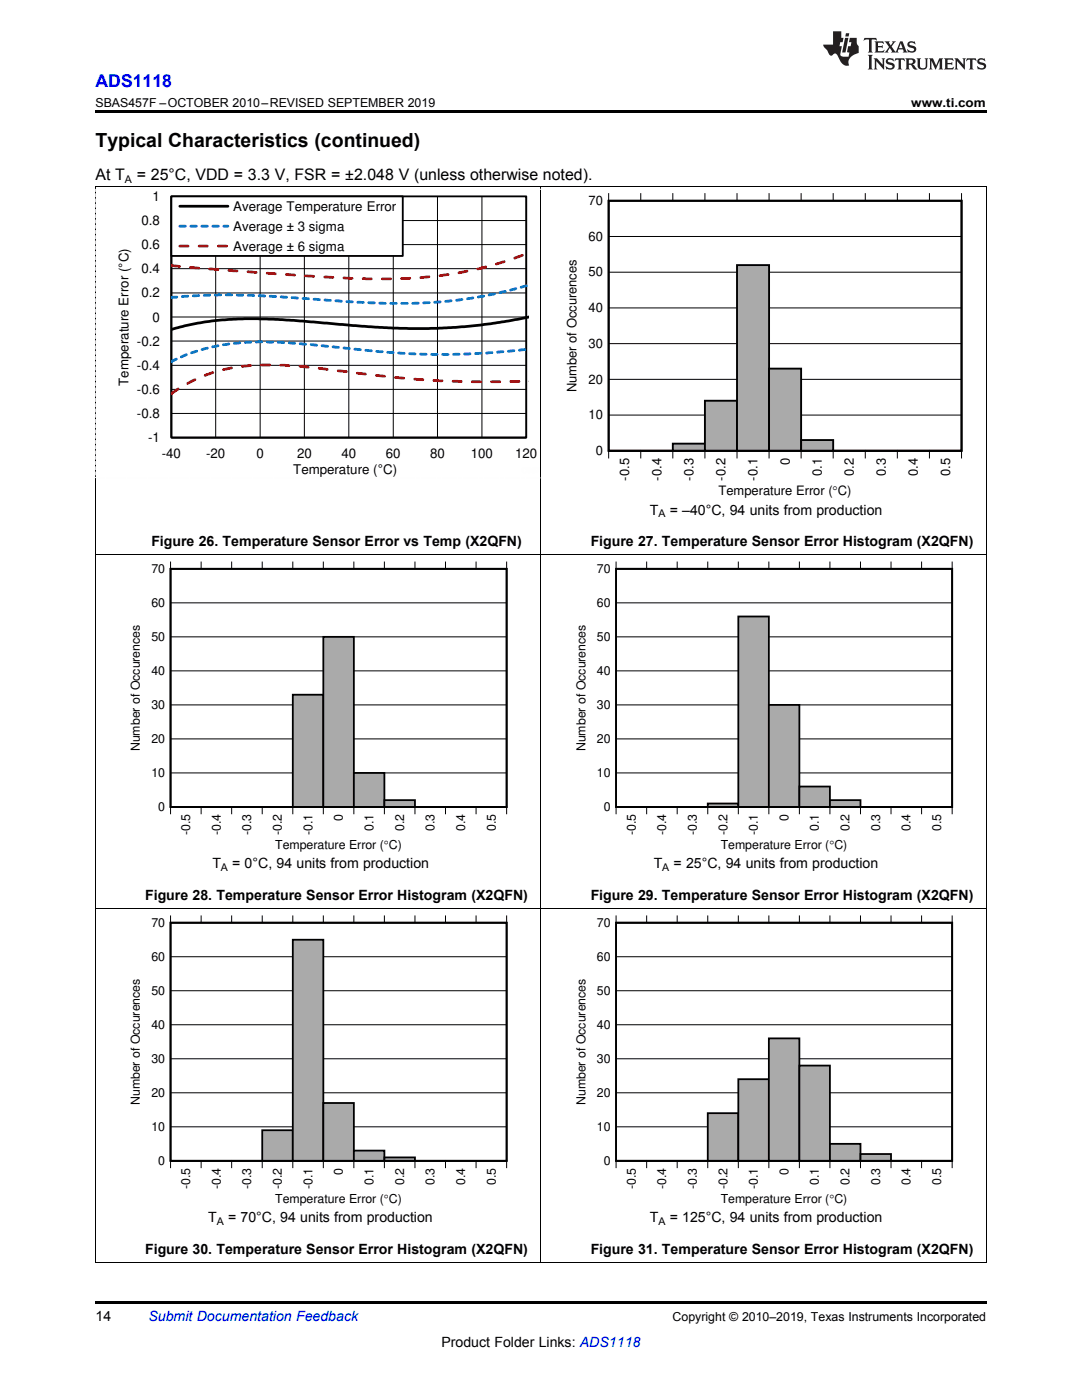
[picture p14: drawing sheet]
<svg xmlns="http://www.w3.org/2000/svg" width="216mm" height="279mm" viewBox="0 0 216 279" stroke-linecap="round" stroke-linejoin="round" font-family="sans-serif">
<defs><g id="words">
<text font-size="3.9" x="19" y="29.3">Typical Characteristics (continued)</text>
<text font-size="3.5" fill="#00f" x="19" y="17.3">ADS1118</text>
<g font-size="3.2">
<text x="19" y="36">At T</text>
<text x="27.3" y="36">= 25°C, VDD = 3.3 V, FSR = ±2.048 V (unless otherwise noted).</text>
</g>
<g font-size="2.8">
<text x="129.7" y="102.7">T</text>
<text x="133.6" y="102.7">= –40°C, 94 units from production</text>
<text x="30.2" y="109">Figure 26. Temperature Sensor Error vs Temp (X2QFN)</text>
<text x="117.9" y="109">Figure 27. Temperature Sensor Error Histogram (X2QFN)</text>
<text x="42.4" y="173.3">T</text>
<text x="46.3" y="173.3">= 0°C, 94 units from production</text>
<text x="130.5" y="173.3">T</text>
<text x="134.4" y="173.3">= 25°C, 94 units from production</text>
<text x="29" y="179.7">Figure 28. Temperature Sensor Error Histogram (X2QFN)</text>
<text x="117.9" y="179.7">Figure 29. Temperature Sensor Error Histogram (X2QFN)</text>
<text x="41.6" y="243.9">T</text>
<text x="45.5" y="243.9">= 70°C, 94 units from production</text>
<text x="129.7" y="243.9">T</text>
<text x="133.6" y="243.9">= 125°C, 94 units from production</text>
<text x="29" y="250.3">Figure 30. Temperature Sensor Error Histogram (X2QFN)</text>
<text x="117.9" y="250.3">Figure 31. Temperature Sensor Error Histogram (X2QFN)</text>
<text x="19" y="263.6">14</text>
<text x="88.1" y="268.9">Product Folder Links: ADS1118</text>
</g>
<text font-size="2.8" fill="#0000c8" x="29.6" y="263.6">Submit Documentation Feedback</text>
<g font-size="2.7">
<text x="30.4" y="40.1">1</text>
<text x="28.2" y="44.9">0.8</text>
<text x="46.5" y="42.1">Average Temperature Error</text>
<text x="46.5" y="46.1">Average ì 3 sigma</text>
<text x="28.2" y="49.7">0.6</text>
<text x="46.5" y="50.1">Average ì 6 sigma</text>
<text x="28.2" y="59.4">0.2</text>
<text x="28.2" y="54.6">0.4</text>
<text x="30.4" y="64.2">0</text>
<text x="27.3" y="69">-0.2</text>
<text x="25.6" y="77" transform="rotate(-90 25.6 77)">Temperature Error (ÉC)</text>
<text x="27.3" y="73.8">-0.4</text>
<text x="27.3" y="83.4">-0.8</text>
<text x="27.3" y="78.6">-0.6</text>
<text x="29.5" y="88.3">-1</text>
<text x="32.3" y="91.5">-40</text>
<text x="41.1" y="91.5">-20</text>
<text x="51.2" y="91.5">0</text>
<text x="58.5" y="94.5">Temperature (ÉC)</text>
<text x="59.3" y="91.5">20</text>
<text x="68.2" y="91.5">40</text>
<text x="77" y="91.5">60</text>
<text x="85.9" y="91.5">80</text>
<text x="94" y="91.5">100</text>
<text x="102.8" y="91.5">120</text>
</g>
<g font-size="2.6">
<text x="117.4" y="40.9">70</text>
<text x="117.4" y="48">60</text>
<text x="117.4" y="55.2">50</text>
<text x="117.4" y="62.3">40</text>
<text x="117.4" y="69.4">30</text>
<text x="117.4" y="76.6">20</text>
<text x="115" y="78.3" transform="rotate(-90 115 78.3)">Number of Occurences</text>
<text x="117.4" y="83.7">10</text>
<text x="118.9" y="90.8">0</text>
<text x="125.6" y="95.9" transform="rotate(-90 125.6 95.9)">-0.5</text>
<text x="132" y="95.9" transform="rotate(-90 132 95.9)">-0.4</text>
<text x="138.4" y="95.9" transform="rotate(-90 138.4 95.9)">-0.3</text>
<text x="144.8" y="95.9" transform="rotate(-90 144.8 95.9)">-0.2</text>
<text x="151.2" y="95.9" transform="rotate(-90 151.2 95.9)">-0.1</text>
<text x="157.6" y="92.9" transform="rotate(-90 157.6 92.9)">0</text>
<text x="164" y="95" transform="rotate(-90 164 95)">0.1</text>
<text x="170.4" y="95" transform="rotate(-90 170.4 95)">0.2</text>
<text x="176.8" y="95" transform="rotate(-90 176.8 95)">0.3</text>
<text x="183.2" y="95" transform="rotate(-90 183.2 95)">0.4</text>
<text x="189.6" y="95" transform="rotate(-90 189.6 95)">0.5</text>
<text x="143.4" y="98.9">Temperature Error (qC)</text>
</g>
<g font-size="2.5">
<text x="19" y="21.4">SBAS457F –OCTOBER 2010–REVISED SEPTEMBER 2019</text>
<text x="181.8" y="21.4">www.ti.com</text>
<text x="30.2" y="114.3">70</text>
<text x="119.1" y="114.3">70</text>
<text x="30.2" y="121.1">60</text>
<text x="119.1" y="121.1">60</text>
<text x="30.2" y="127.9">50</text>
<text x="119.1" y="127.9">50</text>
<text x="30.2" y="134.7">40</text>
<text x="119.1" y="134.7">40</text>
<text x="30.2" y="141.5">30</text>
<text x="119.1" y="141.5">30</text>
<text x="27.9" y="149.9" transform="rotate(-90 27.9 149.9)">Number of Occurences</text>
<text x="30.2" y="148.3">20</text>
<text x="116.8" y="149.9" transform="rotate(-90 116.8 149.9)">Number of Occurences</text>
<text x="119.1" y="148.3">20</text>
<text x="30.2" y="155.1">10</text>
<text x="119.1" y="155.1">10</text>
<text x="31.6" y="161.9">0</text>
<text x="120.5" y="161.9">0</text>
<text x="38" y="166.7" transform="rotate(-90 38 166.7)">-0.5</text>
<text x="44" y="166.7" transform="rotate(-90 44 166.7)">-0.4</text>
<text x="50.1" y="166.7" transform="rotate(-90 50.1 166.7)">-0.3</text>
<text x="56.2" y="166.7" transform="rotate(-90 56.2 166.7)">-0.2</text>
<text x="62.3" y="166.7" transform="rotate(-90 62.3 166.7)">-0.1</text>
<text x="68.4" y="163.8" transform="rotate(-90 68.4 163.8)">0</text>
<text x="74.5" y="165.9" transform="rotate(-90 74.5 165.9)">0.1</text>
<text x="80.6" y="165.9" transform="rotate(-90 80.6 165.9)">0.2</text>
<text x="86.7" y="165.9" transform="rotate(-90 86.7 165.9)">0.3</text>
<text x="92.8" y="165.9" transform="rotate(-90 92.8 165.9)">0.4</text>
<text x="98.9" y="165.9" transform="rotate(-90 98.9 165.9)">0.5</text>
<text x="126.9" y="166.7" transform="rotate(-90 126.9 166.7)">-0.5</text>
<text x="132.9" y="166.7" transform="rotate(-90 132.9 166.7)">-0.4</text>
<text x="139" y="166.7" transform="rotate(-90 139 166.7)">-0.3</text>
<text x="145.1" y="166.7" transform="rotate(-90 145.1 166.7)">-0.2</text>
<text x="151.2" y="166.7" transform="rotate(-90 151.2 166.7)">-0.1</text>
<text x="157.3" y="163.8" transform="rotate(-90 157.3 163.8)">0</text>
<text x="163.4" y="165.9" transform="rotate(-90 163.4 165.9)">0.1</text>
<text x="169.5" y="165.9" transform="rotate(-90 169.5 165.9)">0.2</text>
<text x="175.6" y="165.9" transform="rotate(-90 175.6 165.9)">0.3</text>
<text x="181.7" y="165.9" transform="rotate(-90 181.7 165.9)">0.4</text>
<text x="187.8" y="165.9" transform="rotate(-90 187.8 165.9)">0.5</text>
<text x="54.9" y="169.5">Temperature Error (qC)</text>
<text x="143.8" y="169.5">Temperature Error (qC)</text>
<text x="30.2" y="185">70</text>
<text x="119.1" y="185">70</text>
<text x="30.2" y="191.7">60</text>
<text x="119.1" y="191.7">60</text>
<text x="30.2" y="198.5">50</text>
<text x="119.1" y="198.5">50</text>
<text x="30.2" y="205.3">40</text>
<text x="119.1" y="205.3">40</text>
<text x="30.2" y="212.1">30</text>
<text x="119.1" y="212.1">30</text>
<text x="27.9" y="220.6" transform="rotate(-90 27.9 220.6)">Number of Occurences</text>
<text x="30.2" y="218.9">20</text>
<text x="116.8" y="220.6" transform="rotate(-90 116.8 220.6)">Number of Occurences</text>
<text x="119.1" y="218.9">20</text>
<text x="30.2" y="225.7">10</text>
<text x="119.1" y="225.7">10</text>
<text x="31.6" y="232.5">0</text>
<text x="120.5" y="232.5">0</text>
<text x="38" y="237.3" transform="rotate(-90 38 237.3)">-0.5</text>
<text x="44" y="237.3" transform="rotate(-90 44 237.3)">-0.4</text>
<text x="50.1" y="237.3" transform="rotate(-90 50.1 237.3)">-0.3</text>
<text x="56.2" y="237.3" transform="rotate(-90 56.2 237.3)">-0.2</text>
<text x="62.3" y="237.3" transform="rotate(-90 62.3 237.3)">-0.1</text>
<text x="68.4" y="234.4" transform="rotate(-90 68.4 234.4)">0</text>
<text x="74.5" y="236.5" transform="rotate(-90 74.5 236.5)">0.1</text>
<text x="80.6" y="236.5" transform="rotate(-90 80.6 236.5)">0.2</text>
<text x="86.7" y="236.5" transform="rotate(-90 86.7 236.5)">0.3</text>
<text x="92.8" y="236.5" transform="rotate(-90 92.8 236.5)">0.4</text>
<text x="98.9" y="236.5" transform="rotate(-90 98.9 236.5)">0.5</text>
<text x="126.9" y="237.3" transform="rotate(-90 126.9 237.3)">-0.5</text>
<text x="132.9" y="237.3" transform="rotate(-90 132.9 237.3)">-0.4</text>
<text x="139" y="237.3" transform="rotate(-90 139 237.3)">-0.3</text>
<text x="145.1" y="237.3" transform="rotate(-90 145.1 237.3)">-0.2</text>
<text x="151.2" y="237.3" transform="rotate(-90 151.2 237.3)">-0.1</text>
<text x="157.3" y="234.4" transform="rotate(-90 157.3 234.4)">0</text>
<text x="163.4" y="236.5" transform="rotate(-90 163.4 236.5)">0.1</text>
<text x="169.5" y="236.5" transform="rotate(-90 169.5 236.5)">0.2</text>
<text x="175.6" y="236.5" transform="rotate(-90 175.6 236.5)">0.3</text>
<text x="181.7" y="236.5" transform="rotate(-90 181.7 236.5)">0.4</text>
<text x="187.8" y="236.5" transform="rotate(-90 187.8 236.5)">0.5</text>
<text x="54.9" y="240.1">Temperature Error (qC)</text>
<text x="143.8" y="240.1">Temperature Error (qC)</text>
<text x="134.2" y="263.6">Copyright © 2010–2019, Texas Instruments Incorporated</text>
</g>
<g font-size="2.1">
<text x="24.9" y="36.6">A</text>
<text x="131.4" y="103.3">A</text>
<text x="44.1" y="173.9">A</text>
<text x="132.2" y="173.9">A</text>
<text x="43.3" y="244.5">A</text>
<text x="131.4" y="244.5">A</text>
</g>
<text font-size="1.5" fill="#fefefe" x="104.1" y="94.4">C007</text>
</g></defs>
<path d="M19 252l.2 .1zM196.7 252l.1 .1zM19 259.7h177.8v.5h-177.8z" fill="#000"/>
<path d="M19.1 181.4v70.7M107.9 181.4v70.7M196.8 181.4v70.7M19 252h177.8" fill="none" stroke="#000" stroke-width=".2"/>
<path d="M25.5 182.7h75.8v58.1h-75.8z" fill-rule="evenodd" fill="#fff"/>
<path d="M34 184.1h67.1v47.6h-67.1zM34 231.7h6.1zM40.1 231.7h6.1zM46.2 231.7h6.1z" fill="none" stroke="#000" stroke-width=".36"/>
<g fill="none" stroke="#000" stroke-width=".2">
<path d="M34 182.7v1.4h67.1v-1.4M34 197.7h67.1M34 190.9h67.1M40.1 182.7v1.4M46.2 182.7v1.4M52.3 182.7v1.4M58.4 182.7v1.4M64.5 182.7v1.4M70.6 182.7v1.4M76.7 182.7v1.4M82.8 182.7v1.4M88.9 182.7v1.4"/>
<path d="M95 182.7v1.4M34 218.1h67.1M34 211.3h67.1M34 204.5h67.1M34 233.1v-1.4h67.1v1.4M34 224.9h67.1M40.1 231.7v1.4M46.2 231.7v1.4M52.3 231.7v1.4M58.4 231.7v1.4M64.5 231.7v1.4M70.6 231.7v1.4"/>
<path d="M76.7 231.7v1.4M82.8 231.7v1.4M88.9 231.7v1.4M95 231.7v1.4"/>
</g>
<path d="M34 231.7h18.3" fill="none" stroke="#aaa" stroke-width=".2"/>
<path d="M52.3 225.6h6.1v6.1h-6.1z" fill-rule="evenodd" fill="#aaa"/>
<path d="M52.3 225.6h6.1v6.1h-6.1z" fill="none" stroke="#000" stroke-width=".36"/>
<path d="M58.4 187.5h6.1v44.2h-6.1z" fill-rule="evenodd" fill="#aaa"/>
<path d="M58.4 187.5h6.1v44.2h-6.1z" fill="none" stroke="#000" stroke-width=".36"/>
<path d="M64.5 220.1h6.1v11.6h-6.1z" fill-rule="evenodd" fill="#aaa"/>
<path d="M64.5 220.1h6.1v11.6h-6.1z" fill="none" stroke="#000" stroke-width=".36"/>
<path d="M70.6 229.6h6.1v2.1h-6.1z" fill-rule="evenodd" fill="#aaa"/>
<path d="M70.6 229.6h6.1v2.1h-6.1z" fill="none" stroke="#000" stroke-width=".36"/>
<path d="M76.7 231h6.1v.7h-6.1z" fill-rule="evenodd" fill="#aaa"/>
<path d="M34 184.1h67.1v47.6h-67.1zM76.7 231h6.1v.7h-6.1zM82.8 231.7h6.1zM88.9 231.7h6.1zM95 231.7h6.1z" fill="none" stroke="#000" stroke-width=".36"/>
<path d="M82.8 231.7h18.3" fill="none" stroke="#aaa" stroke-width=".2"/>
<path d="M114.4 182.7h75.8v58.1h-75.8z" fill-rule="evenodd" fill="#fff"/>
<path d="M122.9 184.1h67.1v47.6h-67.1zM122.9 231.7h6.1zM129 231.7h6.1zM135.1 231.7h6.1z" fill="none" stroke="#000" stroke-width=".36"/>
<g fill="none" stroke="#000" stroke-width=".2">
<path d="M122.9 182.7v1.4h67.1v-1.4M122.9 197.7h67.1M122.9 190.9h67.1M129 182.7v1.4M135.1 182.7v1.4M141.2 182.7v1.4M147.3 182.7v1.4M153.4 182.7v1.4M159.5 182.7v1.4M165.6 182.7v1.4M171.7 182.7v1.4M177.8 182.7v1.4"/>
<path d="M183.9 182.7v1.4M122.9 218.1h67.1M122.9 211.3h67.1M122.9 204.5h67.1M122.9 233.1v-1.4h67.1v1.4M122.9 224.9h67.1M129 231.7v1.4M135.1 231.7v1.4M141.2 231.7v1.4M147.3 231.7v1.4M153.4 231.7v1.4M159.5 231.7v1.4"/>
<path d="M165.6 231.7v1.4M171.7 231.7v1.4M177.8 231.7v1.4M183.9 231.7v1.4"/>
</g>
<path d="M122.9 231.7h18.3" fill="none" stroke="#aaa" stroke-width=".2"/>
<path d="M141.2 222.2h6.1v9.5h-6.1z" fill-rule="evenodd" fill="#aaa"/>
<path d="M141.2 222.2h6.1v9.5h-6.1z" fill="none" stroke="#000" stroke-width=".36"/>
<path d="M147.3 215.4h6.1v16.3h-6.1z" fill-rule="evenodd" fill="#aaa"/>
<path d="M147.3 215.4h6.1v16.3h-6.1z" fill="none" stroke="#000" stroke-width=".36"/>
<path d="M153.4 207.2h6.1v24.5h-6.1z" fill-rule="evenodd" fill="#aaa"/>
<path d="M153.4 207.2h6.1v24.5h-6.1z" fill="none" stroke="#000" stroke-width=".36"/>
<path d="M159.5 212.7h6.1v19h-6.1z" fill-rule="evenodd" fill="#aaa"/>
<path d="M159.5 212.7h6.1v19h-6.1z" fill="none" stroke="#000" stroke-width=".36"/>
<path d="M165.6 228.3h6.1v3.4h-6.1z" fill-rule="evenodd" fill="#aaa"/>
<path d="M165.6 228.3h6.1v3.4h-6.1z" fill="none" stroke="#000" stroke-width=".36"/>
<path d="M171.7 230.3h6.1v1.4h-6.1z" fill-rule="evenodd" fill="#aaa"/>
<path d="M122.9 184.1h67.1v47.6h-67.1zM171.7 230.3h6.1v1.4h-6.1zM177.8 231.7h6.1zM183.9 231.7h6.1z" fill="none" stroke="#000" stroke-width=".36"/>
<path d="M177.8 231.7h12.2" fill="none" stroke="#aaa" stroke-width=".2"/>
<path d="M19.1 110.8v70.6M107.9 110.8v70.6M196.8 110.8v70.6M19 181.4h177.8" fill="none" stroke="#000" stroke-width=".2"/>
<path d="M25.5 112h75.8v58.1h-75.8z" fill-rule="evenodd" fill="#fff"/>
<path d="M34 113.5h67.1v47.5h-67.1zM34 161h6.1zM40.1 161h6.1zM46.2 161h6.1zM52.3 161h6.1z" fill="none" stroke="#000" stroke-width=".36"/>
<g fill="none" stroke="#000" stroke-width=".2">
<path d="M34 112.1v1.4h67.1v-1.4M40.1 112.1v1.4M46.2 112.1v1.4M52.3 112.1v1.4M58.4 112.1v1.4M64.5 112.1v1.4M70.6 112.1v1.4M76.7 112.1v1.4M82.8 112.1v1.4M88.9 112.1v1.4M95 112.1v1.4M34 133.9h67.1"/>
<path d="M34 127.1h67.1M34 120.3h67.1M34 154.3h67.1M34 147.5h67.1M34 140.7h67.1M34 162.5v-1.5h67.1v1.5M40.1 161v1.5M46.2 161v1.5M52.3 161v1.5M58.4 161v1.5M64.5 161v1.5M70.6 161v1.5"/>
<path d="M76.7 161v1.5M82.8 161v1.5M88.9 161v1.5M95 161v1.5"/>
</g>
<path d="M34 161h24.4" fill="none" stroke="#aaa" stroke-width=".2"/>
<path d="M58.4 138.6h6.1v22.5h-6.1z" fill-rule="evenodd" fill="#aaa"/>
<path d="M58.4 138.6h6.1v22.4h-6.1z" fill="none" stroke="#000" stroke-width=".36"/>
<path d="M64.5 127.1h6.1v34h-6.1z" fill-rule="evenodd" fill="#aaa"/>
<path d="M64.5 127.1h6.1v33.9h-6.1z" fill="none" stroke="#000" stroke-width=".36"/>
<path d="M70.6 154.3h6.1v6.8h-6.1z" fill-rule="evenodd" fill="#aaa"/>
<path d="M70.6 154.3h6.1v6.7h-6.1z" fill="none" stroke="#000" stroke-width=".36"/>
<path d="M76.7 159.7h6.1v1.4h-6.1z" fill-rule="evenodd" fill="#aaa"/>
<path d="M34 113.5h67.1v47.5h-67.1zM76.7 159.7h6.1v1.3h-6.1zM82.8 161h6.1zM88.9 161h6.1zM95 161h6.1z" fill="none" stroke="#000" stroke-width=".36"/>
<path d="M82.8 161h18.3" fill="none" stroke="#aaa" stroke-width=".2"/>
<path d="M114.4 112h75.8v58.1h-75.8z" fill-rule="evenodd" fill="#fff"/>
<path d="M122.9 113.5h67.1v47.5h-67.1zM122.9 161h6.1zM129 161h6.1zM135.1 161h6.1z" fill="none" stroke="#000" stroke-width=".36"/>
<g fill="none" stroke="#000" stroke-width=".2">
<path d="M122.9 112.1v1.4h67.1v-1.4M129 112.1v1.4M135.1 112.1v1.4M141.2 112.1v1.4M147.3 112.1v1.4M153.4 112.1v1.4M159.5 112.1v1.4M165.6 112.1v1.4M171.7 112.1v1.4M177.8 112.1v1.4M183.9 112.1v1.4M122.9 133.9h67.1"/>
<path d="M122.9 127.1h67.1M122.9 120.3h67.1M122.9 154.3h67.1M122.9 147.5h67.1M122.9 140.7h67.1M122.9 162.5v-1.5h67.1v1.5M129 161v1.5M135.1 161v1.5M141.2 161v1.5M147.3 161v1.5M153.4 161v1.5M159.5 161v1.5"/>
<path d="M165.6 161v1.5M171.7 161v1.5M177.8 161v1.5M183.9 161v1.5"/>
</g>
<path d="M122.9 161h18.3" fill="none" stroke="#aaa" stroke-width=".2"/>
<path d="M141.2 160.4h6.1v.7h-6.1z" fill-rule="evenodd" fill="#aaa"/>
<path d="M141.2 160.4h6.1v.6h-6.1z" fill="none" stroke="#000" stroke-width=".36"/>
<path d="M147.3 123h6.1v38.1h-6.1z" fill-rule="evenodd" fill="#aaa"/>
<path d="M147.3 123h6.1v38h-6.1z" fill="none" stroke="#000" stroke-width=".36"/>
<path d="M153.4 140.7h6.1v20.4h-6.1z" fill-rule="evenodd" fill="#aaa"/>
<path d="M153.4 140.7h6.1v20.3h-6.1z" fill="none" stroke="#000" stroke-width=".36"/>
<path d="M159.5 157h6.1v4.1h-6.1z" fill-rule="evenodd" fill="#aaa"/>
<path d="M159.5 157h6.1v4h-6.1z" fill="none" stroke="#000" stroke-width=".36"/>
<path d="M165.6 159.7h6.1v1.4h-6.1z" fill-rule="evenodd" fill="#aaa"/>
<path d="M122.9 113.5h67.1v47.5h-67.1zM165.6 159.7h6.1v1.3h-6.1zM171.7 161h6.1zM177.8 161h6.1zM183.9 161h6.1z" fill="none" stroke="#000" stroke-width=".36"/>
<path d="M171.7 161h18.3" fill="none" stroke="#aaa" stroke-width=".2"/>
<path d="M19.1 37.3v73.5M107.9 37.3v73.5M196.8 37.3v73.5M19 110.8h177.8" fill="none" stroke="#000" stroke-width=".2"/>
<path d="M112.5 38.5h79.6v61h-79.6z" fill-rule="evenodd" fill="#fff"/>
<path d="M121.5 40.1h70.4v49.9h-70.4zM121.5 90h6.4zM127.9 90h6.4z" fill="none" stroke="#000" stroke-width=".38"/>
<g fill="none" stroke="#000" stroke-width=".2">
<path d="M121.5 38.5v1.6h70.4v-1.6M127.9 38.5v1.6M134.3 38.5v1.6M140.7 38.5v1.6M147.1 38.5v1.6M153.5 38.5v1.6M159.9 38.5v1.6M166.3 38.5v1.6M172.7 38.5v1.6M179.1 38.5v1.6M185.5 38.5v1.6M121.5 54.3h70.4"/>
<path d="M121.5 47.2h70.4M121.5 75.7h70.4M121.5 68.6h70.4M121.5 61.5h70.4M121.5 91.5v-1.5h70.4v1.5M121.5 82.8h70.4M127.9 90v1.5M134.3 90v1.5M140.7 90v1.5M147.1 90v1.5M153.5 90v1.5M159.9 90v1.5"/>
<path d="M166.3 90v1.5M172.7 90v1.5M179.1 90v1.5M185.5 90v1.5"/>
</g>
<path d="M121.5 90h12.8" fill="none" stroke="#aaa" stroke-width=".2"/>
<path d="M134.3 88.5h6.4v1.5h-6.4z" fill-rule="evenodd" fill="#aaa"/>
<path d="M134.3 88.5h6.4v1.5h-6.4z" fill="none" stroke="#000" stroke-width=".38"/>
<path d="M140.7 80h6.4v10h-6.4z" fill-rule="evenodd" fill="#aaa"/>
<path d="M140.7 80h6.4v10h-6.4z" fill="none" stroke="#000" stroke-width=".38"/>
<path d="M147.1 52.9h6.4v37.1h-6.4z" fill-rule="evenodd" fill="#aaa"/>
<path d="M147.1 52.9h6.4v37.1h-6.4z" fill="none" stroke="#000" stroke-width=".38"/>
<path d="M153.5 73.6h6.4v16.4h-6.4z" fill-rule="evenodd" fill="#aaa"/>
<path d="M153.5 73.6h6.4v16.4h-6.4z" fill="none" stroke="#000" stroke-width=".38"/>
<path d="M159.9 87.8h6.4v2.2h-6.4z" fill-rule="evenodd" fill="#aaa"/>
<path d="M121.5 40.1h70.4v49.9h-70.4zM159.9 87.8h6.4v2.2h-6.4zM166.3 90h6.4zM172.7 90h6.4zM179.1 90h6.4zM185.5 90h6.4z" fill="none" stroke="#000" stroke-width=".38"/>
<path d="M166.3 90h25.6" fill="none" stroke="#aaa" stroke-width=".2"/>
<g fill="none" stroke="#000" stroke-width=".2">
<path d="M34.2 39.2h70.8v48.1M43 39.2v48.1M51.9 39.2v48.1M60.7 39.2v48.1M69.6 39.2v48.1M78.5 39.2v48.1M87.3 39.2v48.1M96.2 39.2v48.1M34.2 58.5h70.8M34.2 53.6h70.8M34.2 48.8h70.8M34.2 44h70.8"/>
<path d="M34.2 77.7h70.8M34.2 72.9h70.8M34.2 68.1h70.8M34.2 63.3h70.8M34.2 82.5h70.8"/>
</g>
<path d="M34.2 39.2h70.8v48.1h-70.8zM34.2 39.2v48.1h70.8" fill="none" stroke="#000" stroke-width=".37"/>
<path d="M105.4 63.3l-4 .8-5.3 .7-5.3 .5-5.3 .3-5.7-.1-4.9-.2-20.3-1.6h-7.1l-6.6 .5-4.1 .8-2.6 .8" fill="none" stroke="#000" stroke-width=".55"/>
<path d="M34.2 59.4l6.2-.5h6.6l8.9 .3 18.1 1.3h9.8l3.9-.2 7.1-.9 6.2-1.3 4.4-1.2M34.2 72.2a41.3 41.3 0 0 1 21.3-3.9l5.7 .4 14.6 1.5 8.4 .5 9.3-.1 4.9-.2 7-.7" fill="none" stroke="#0070c0" stroke-width=".55" stroke-dasharray="1.1 1.1"/>
<path d="M34.2 53l11.1 1 21.6 1.4 6.2 .3 8.5-.1 7.9-.8 6.2-1.2 6.2-1.8 3.5-1.3M34.2 78.6a32.3 32.3 0 0 1 20.4-5.8l4.8 .3 17.7 2.1 8 .7 8.8 .3 11.5-.1" fill="none" stroke="#f00" stroke-width=".55" stroke-dasharray="1.6 2.2"/>
<path d="M34.2 39.2h46.2v11.9h-46.2z" fill-rule="evenodd" fill="#fff"/>
<path d="M34.2 39.2h46.2v11.9h-46.2z" fill="none" stroke="#000" stroke-width=".37"/>
<path d="M35.9 41.2h9.6" fill="none" stroke="#000" stroke-width=".55"/>
<path d="M35.9 45.1h9.6" fill="none" stroke="#0070c0" stroke-width=".55" stroke-dasharray="1.1 1.1"/>
<path d="M35.9 49.1h9.6" fill="none" stroke="#f00" stroke-width=".55" stroke-dasharray="1.6 2.2"/>
<path d="M19.1 37.8h89.2v57.6h-89.2z" fill="none" stroke="#fefefe" stroke-width=".2" stroke-dasharray=".8 .3" stroke-linecap="butt"/>
<path d="M19 37.2h177.8" fill="none" stroke="#000" stroke-width=".2"/>
<path d="M19 22h177.8v.5h-177.8z" fill="#000"/>
<g fill="#231f20">
<path d="M172.5 7.6l-.1 .5 .4-.2h.6v.1v2.1l-.2 .4h.9l-.2-.4v-2.1l.1-.1h.5l.5 .2-.2-.5zM174.5 8.3l.2 .3v1.5l-.2 .4h1.8l.2-.6a1.04 1.04 0 0 1-1.3 .2v-.7h.6l.3 .2v-.6l-.3 .2h-.6v-.6l.8-.1 .4 .3-.2-.5zM176.5 8.3l.9 1.1-.9 1.1h.8l-.2-.2 .4-.7 .5 .7-.2 .2h1.5l-.2-.2 .2-.4h.9l.1 .4-.2 .2h1l-.3-.3-.7-1.9h-.5l-.9 2-.8-1 .9-1h-.8l.1 .3-.4 .5-.3-.6 .1-.2zM179.7 8.6l.4 1h-.7zM181.3 8.4a.63 .63 0 0 0-.2 .7 .63 .63 0 0 0 .6 .4l.6 .2 .1 .2a.75 .75 0 0 1-.7 .4 .75 .75 0 0 1-.6-.5l.1 .7 .1-.1a1.11 1.11 0 0 0 1.5-.6 1.13 1.13 0 0 0-1.2-.8l-.1-.4a1.04 1.04 0 0 1 1.2 .2l-.2-.5-.2 .1-.4-.2zM173.2 10.9l.2 .4v2.2l-.2 .4h1l-.3-.4v-2.2l.3-.4zM174.3 11.6l.3 .4v1.5l-.3 .4h.8l-.2-.4v-1.3l1.5 1.7v-1.9l.2-.4h-.7l.2 .4v.9l-1.1-1.3zM177 11.8a.62 .62 0 0 0-.2 .7 .62 .62 0 0 0 .6 .4l.6 .1 .1 .3a.76 .76 0 0 1-.7 .3 .76 .76 0 0 1-.7-.4l.2 .7 .1-.1a1.11 1.11 0 0 0 1.5-.6 1.13 1.13 0 0 0-1.2-.8l-.1-.4a1.04 1.04 0 0 1 1.2 .2l-.2-.6-.2 .1-.5-.1zM178.7 11.6l-.2 .6a.61 .61 0 0 1 .8-.3v1.6l-.2 .4h.9l-.2-.4v-1.6a.63 .63 0 0 1 .7 .3l-.1-.6zM180.6 11.6l.3 .4v1.5l-.3 .4h1l-.2-.2-.1-.8 .6 .2a.76 .76 0 0 0 1.2 .7l-1-1a.58 .58 0 0 0 .6-.5 .58 .58 0 0 0-.5-.6zM181.4 11.9h.1a.45 .45 0 0 1 .5 .1 .45 .45 0 0 1 .1 .5l-.8 .2zM182.9 11.6l.2 .2a2.17 2.17 0 0 0 .3 1.9 .99 .99 0 0 0 1.6-.6v-1.1l.2-.4h-.7l.2 .2a1.92 1.92 0 0 1-.2 1.8 .6 .6 0 0 1-.9-.5v-1.1l.2-.4zM185.4 11.6l.2 .4v1.5l-.2 .4h.7l-.2-.4v-1.4l.8 1.8 .8-1.8v1.4l-.2 .4h.9l-.2-.4v-1.5l.2-.4h-.8l-.6 1.5-.6-1.5zM188.4 11.6l.2 .4v1.5l-.2 .4h1.8l.1-.6a1.04 1.04 0 0 1-1.2 .1v-.6h.5l.4 .2v-.6l-.4 .2h-.5v-.7h.8l.3 .3-.1-.6zM190.5 11.6l.2 .4v1.5l-.2 .4h.7l-.2-.4v-1.3l1.5 1.7v-1.9l.2-.4h-.7l.2 .4v.9l-1.1-1.3zM192.9 11.6l-.1 .6a.61 .61 0 0 1 .7-.3l.1 1.6-.3 .4h1l-.3-.4 .1-1.6a.63 .63 0 0 1 .7 .3l-.1-.6zM195.2 11.8a.62 .62 0 0 0-.2 .7 .62 .62 0 0 0 .6 .4l.6 .1 .1 .3a.76 .76 0 0 1-.7 .3 .76 .76 0 0 1-.6-.4l.1 .7 .1-.1a1.11 1.11 0 0 0 1.6-.6 1.13 1.13 0 0 0-1.3-.8l-.1-.4a1.04 1.04 0 0 1 1.2 .2l-.1-.6-.2 .1-.5-.1z"/>
<path d="M166.2 6.3v2.6h-1.9v.4l.8 .9a.91 .91 0 0 0 1 .8 .56 .56 0 0 1 .5-.3 .56 .56 0 0 1 .5 .3l.4 .8a1.53 1.53 0 0 0 1.9 1.2 1.54 1.54 0 0 1 1-2.1l.9-.3v-1.4a1.52 1.52 0 0 1-.4-1.6h-1.3l-.2 .8h.5l-.2 .8h-.5l-.1 1v.2l.4 .1-.2 .8a1.93 1.93 0 0 1-1.6-.3l.3-1.8h-.5l.2-.8h.4l.2-.8h-.4v-1.3zM168.6 7.6l-.6 2.9h.7l.6-2.9zM168.8 6.6l-.1 .7h.6l.2-.7z"/>
</g>
<use href="#words"/>
</svg>
